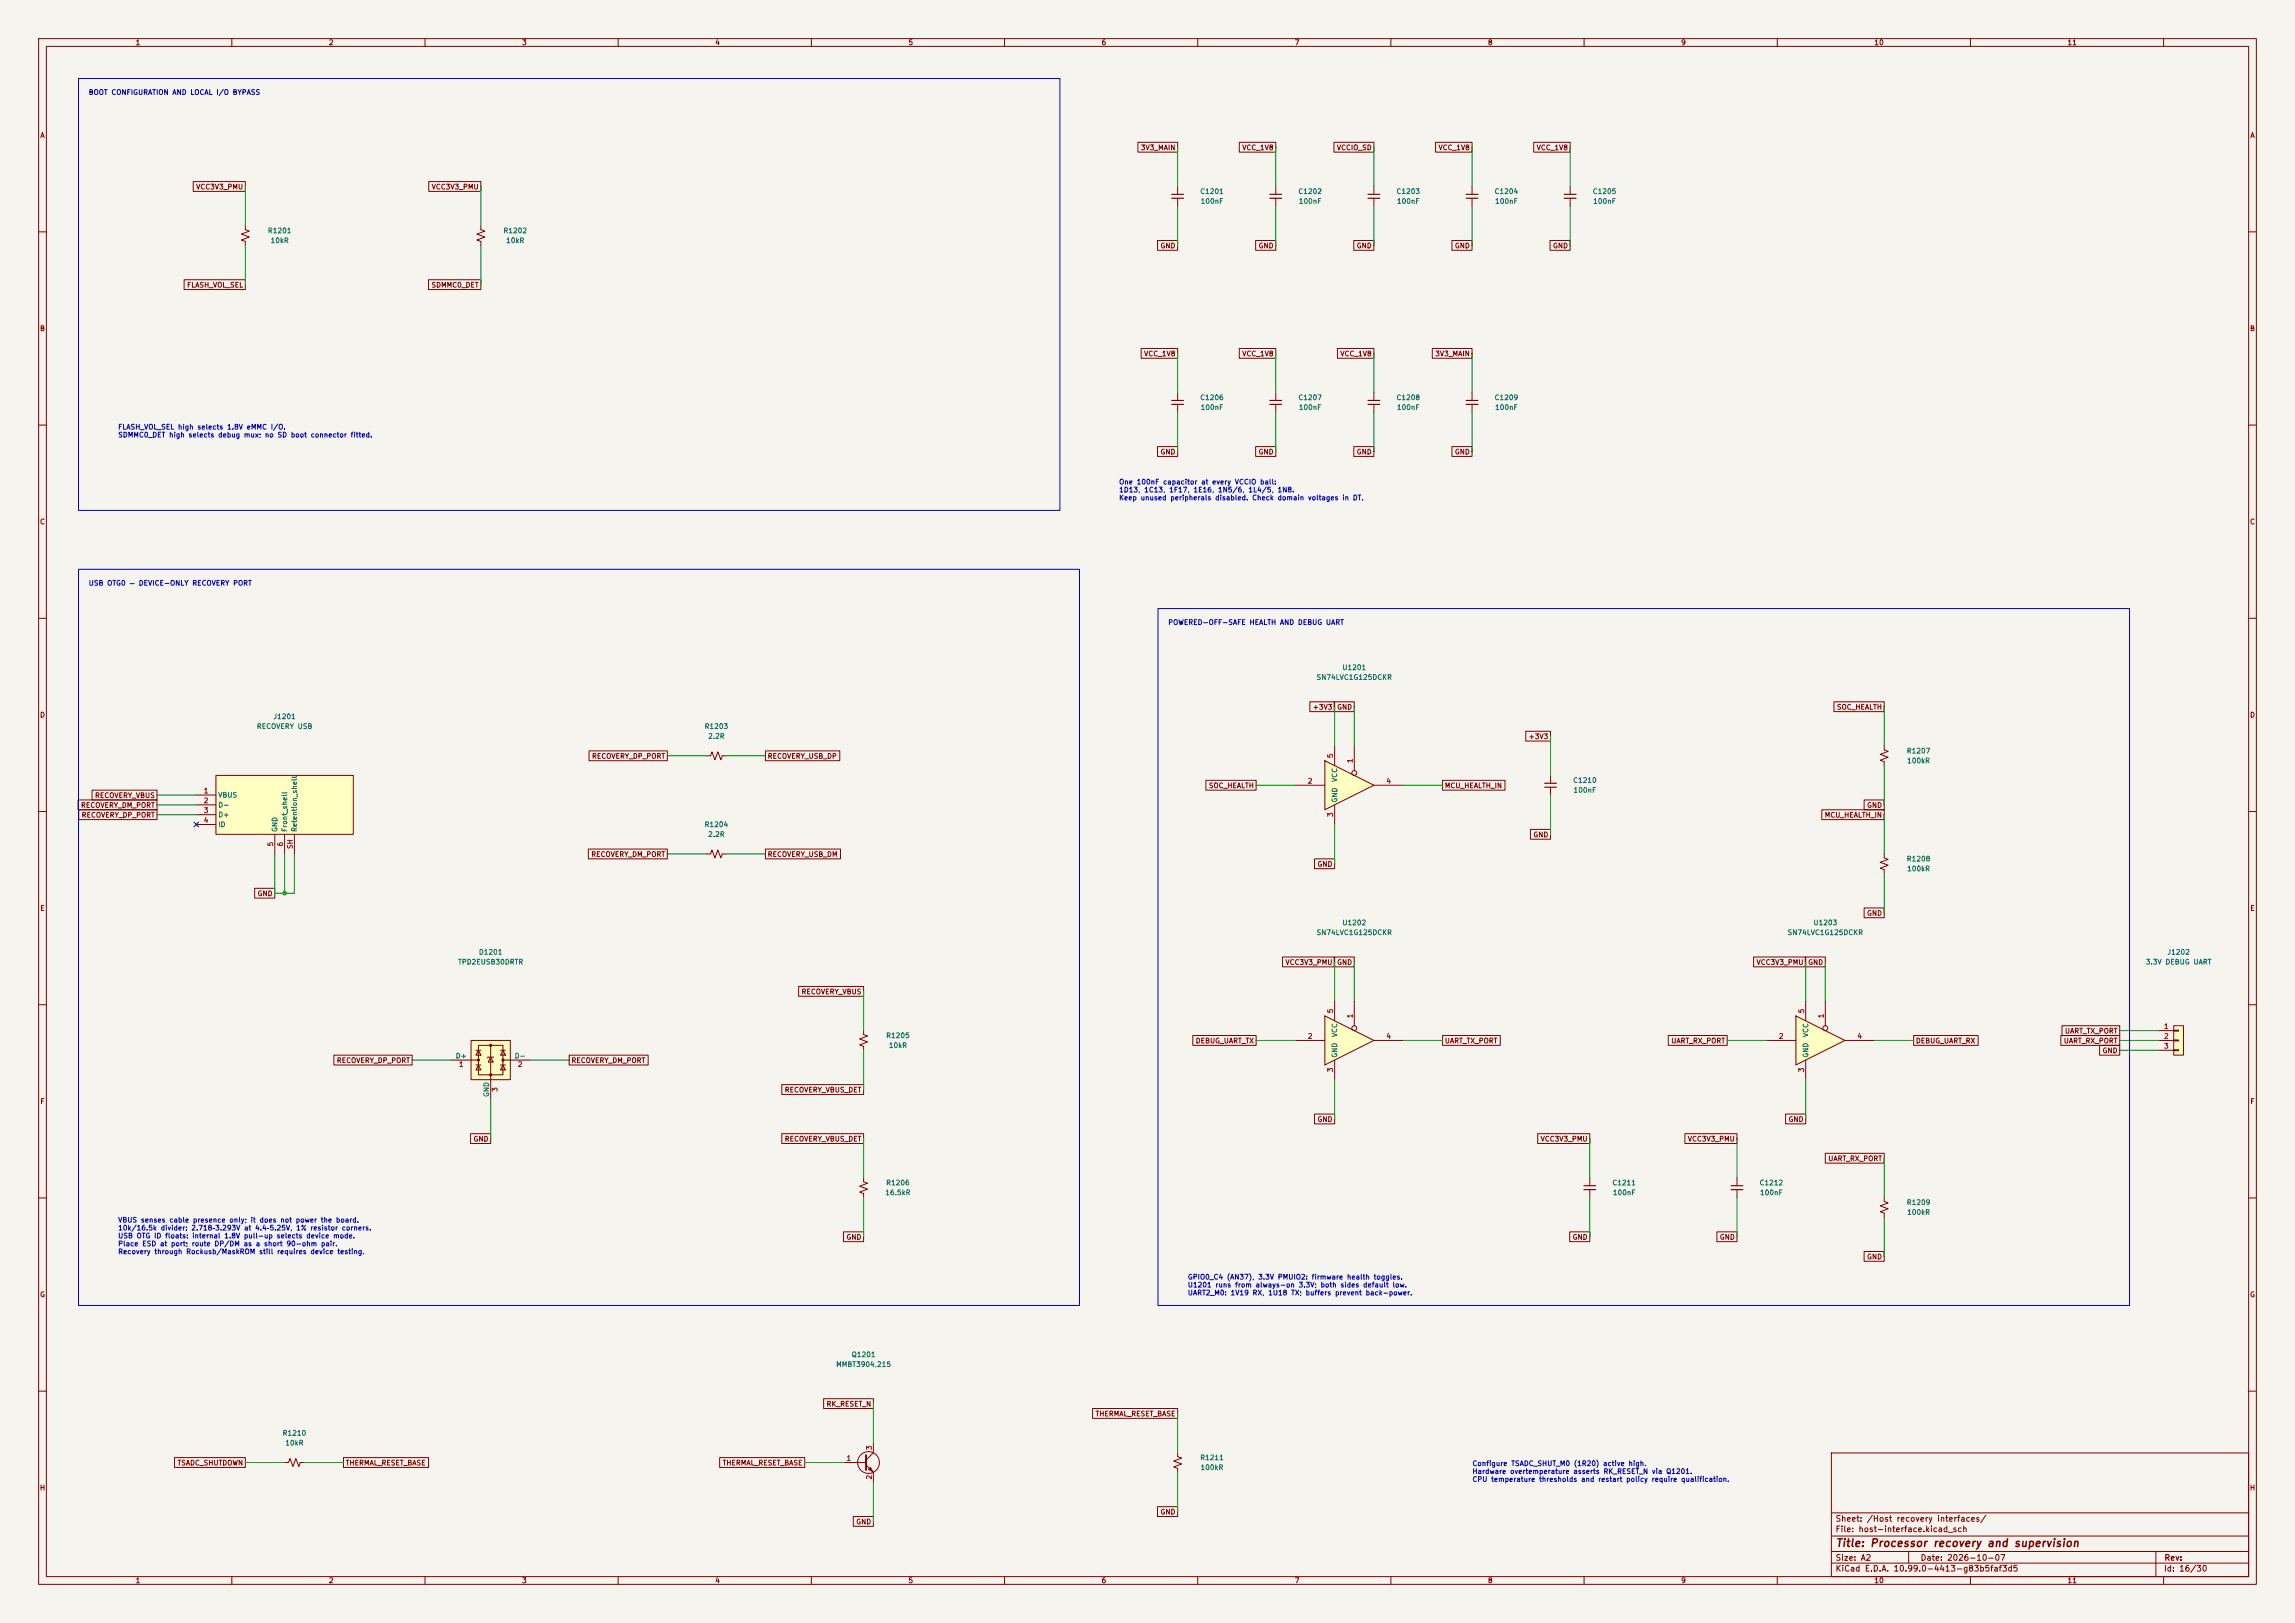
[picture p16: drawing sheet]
<svg xmlns="http://www.w3.org/2000/svg" width="594mm" height="420mm" viewBox="0 0 594 420" stroke-linecap="round" stroke-linejoin="round" font-family="sans-serif">
<defs><g id="words">
<text font-size="2" fill="#840000" x="475" y="400.8">Title: Processor recovery and supervision</text>
<g font-size="1.5" fill="#840000">
<text x="475" y="394.1">Sheet: /Host recovery interfaces/</text>
<text x="475" y="396.8">File: host-interface.kicad_sch</text>
<text x="475" y="407">KiCad E.D.A. 10.99.0-4413-g83b5faf3d5</text>
<text x="475" y="404.2">Size: A2</text>
<text x="497" y="404.2">Date: 2026-10-07</text>
<text x="560" y="407">Id: 16/30</text>
<text x="560.1" y="404.2">Rev:</text>
</g>
<g font-size="1.3" fill="#840000">
<text x="35" y="12">1</text>
<text x="85" y="12">2</text>
<text x="135" y="12">3</text>
<text x="185" y="12">4</text>
<text x="235" y="12">5</text>
<text x="285" y="12">6</text>
<text x="335" y="12">7</text>
<text x="385" y="12">8</text>
<text x="435" y="12">9</text>
<text x="485" y="12">10</text>
<text x="535" y="12">11</text>
<text x="10.3" y="36">A</text>
<text x="582.3" y="36">A</text>
<text x="295.1" y="39.2">3V3_MAIN</text>
<text x="321.4" y="39.2">VCC_1V8</text>
<text x="345.9" y="39.2">VCCIO_SD</text>
<text x="372.2" y="39.2">VCC_1V8</text>
<text x="397.6" y="39.2">VCC_1V8</text>
<text x="50.6" y="49.3">VCC3V3_PMU</text>
<text x="111.6" y="49.3">VCC3V3_PMU</text>
<text x="300.2" y="64.6">GND</text>
<text x="325.6" y="64.6">GND</text>
<text x="351" y="64.6">GND</text>
<text x="376.4" y="64.6">GND</text>
<text x="401.8" y="64.6">GND</text>
<text x="48.3" y="74.7">FLASH_VOL_SEL</text>
<text x="111.5" y="74.7">SDMMC0_DET</text>
<text x="10.2" y="86">B</text>
<text x="582.2" y="86">B</text>
<text x="296" y="92.5">VCC_1V8</text>
<text x="321.4" y="92.5">VCC_1V8</text>
<text x="346.8" y="92.5">VCC_1V8</text>
<text x="371.3" y="92.5">3V3_MAIN</text>
<text x="300.2" y="117.9">GND</text>
<text x="325.6" y="117.9">GND</text>
<text x="351" y="117.9">GND</text>
<text x="376.4" y="117.9">GND</text>
<text x="10.2" y="136">C</text>
<text x="582.2" y="136">C</text>
<text x="10.2" y="186">D</text>
<text x="339.7" y="183.9">+3V3</text>
<text x="345.9" y="183.9">GND</text>
<text x="475.3" y="183.9">SOC_HEALTH</text>
<text x="582.2" y="186">D</text>
<text x="395.5" y="191.6">+3V3</text>
<text x="153.1" y="196.6">RECOVERY_DP_PORT</text>
<text x="198.6" y="196.6">RECOVERY_USB_DP</text>
<text x="20.8" y="209.3">RECOVERY_DM_PORT</text>
<text x="24.5" y="206.8">RECOVERY_VBUS</text>
<text x="312.7" y="204.3">SOC_HEALTH</text>
<text x="373.8" y="204.3">MCU_HEALTH_IN</text>
<text x="483.1" y="209.3">GND</text>
<text x="21" y="211.9">RECOVERY_DP_PORT</text>
<text x="472.2" y="211.9">MCU_HEALTH_IN</text>
<text x="396.7" y="217">GND</text>
<text x="152.9" y="222">RECOVERY_DM_PORT</text>
<text x="198.6" y="222">RECOVERY_USB_DM</text>
<text x="340.9" y="224.6">GND</text>
<text x="66.5" y="232.2">GND</text>
<text x="10.3" y="236">E</text>
<text x="483.1" y="237.3">GND</text>
<text x="582.3" y="236">E</text>
<text x="332.6" y="250">VCC3V3_PMU</text>
<text x="345.9" y="250">GND</text>
<text x="454.5" y="250">VCC3V3_PMU</text>
<text x="467.9" y="250">GND</text>
<text x="207.3" y="257.6">RECOVERY_VBUS</text>
<text x="534.3" y="267.8">UART_TX_PORT</text>
<text x="87" y="275.4">RECOVERY_DP_PORT</text>
<text x="147.8" y="275.4">RECOVERY_DM_PORT</text>
<text x="309.4" y="270.3">DEBUG_UART_TX</text>
<text x="373.8" y="270.3">UART_TX_PORT</text>
<text x="432.4" y="270.3">UART_RX_PORT</text>
<text x="495.7" y="270.3">DEBUG_UART_RX</text>
<text x="534" y="270.3">UART_RX_PORT</text>
<text x="544.1" y="272.8">GND</text>
<text x="10.3" y="286">F</text>
<text x="203" y="283">RECOVERY_VBUS_DET</text>
<text x="582.3" y="286">F</text>
<text x="340.9" y="290.6">GND</text>
<text x="462.8" y="290.6">GND</text>
<text x="122.4" y="295.7">GND</text>
<text x="203" y="295.7">RECOVERY_VBUS_DET</text>
<text x="398.6" y="295.7">VCC3V3_PMU</text>
<text x="436.7" y="295.7">VCC3V3_PMU</text>
<text x="473.1" y="300.8">UART_RX_PORT</text>
<text x="218.9" y="321.1">GND</text>
<text x="406.9" y="321.1">GND</text>
<text x="445" y="321.1">GND</text>
<text x="483.1" y="326.2">GND</text>
<text x="10.2" y="336">G</text>
<text x="582.2" y="336">G</text>
<text x="213.8" y="364.3">RK_RESET_N</text>
<text x="283.4" y="366.8">THERMAL_RESET_BASE</text>
<text x="45.8" y="379.5">TSADC_SHUTDOWN</text>
<text x="89.3" y="379.5">THERMAL_RESET_BASE</text>
<text x="186.9" y="379.5">THERMAL_RESET_BASE</text>
<text x="10.2" y="386">H</text>
<text x="582.2" y="386">H</text>
<text x="221.5" y="394.8">GND</text>
<text x="300.2" y="392.2">GND</text>
<text x="35" y="410">1</text>
<text x="85" y="410">2</text>
<text x="135" y="410">3</text>
<text x="185" y="410">4</text>
<text x="235" y="410">5</text>
<text x="285" y="410">6</text>
<text x="335" y="410">7</text>
<text x="385" y="410">8</text>
<text x="435" y="410">9</text>
<text x="485" y="410">10</text>
<text x="535" y="410">11</text>
</g>
<g font-size="1.3" fill="#0000c2">
<text x="22.8" y="24.8">BOOT CONFIGURATION AND LOCAL I/O BYPASS</text>
<text x="30.5" y="111.5">FLASH_VOL_SEL high selects 1.8V eMMC I/O.</text>
<text x="30.5" y="113.5">SDMMC0_DET high selects debug mux; no SD boot connector fitted.</text>
<text x="289.5" y="125.7">One 100nF capacitor at every VCCIO ball:</text>
<text x="289.5" y="127.7">1D13, 1C13, 1F17, 1E16, 1N5/6, 1L4/5, 1N8.</text>
<text x="289.5" y="129.8">Keep unused peripherals disabled. Check domain voltages in DT.</text>
<text x="22.8" y="151.8">USB OTG0 — DEVICE-ONLY RECOVERY PORT</text>
<text x="302.2" y="162">POWERED-OFF-SAFE HEALTH AND DEBUG UART</text>
<text x="30.5" y="316.7">VBUS senses cable presence only; it does not power the board.</text>
<text x="30.5" y="318.7">10k/16.5k divider: 2.718–3.293V at 4.4–5.25V, 1% resistor corners.</text>
<text x="30.5" y="320.8">USB OTG ID floats: internal 1.8V pull-up selects device mode.</text>
<text x="30.5" y="322.8">Place ESD at port; route DP/DM as a short 90-ohm pair.</text>
<text x="30.5" y="324.8">Recovery through Rockusb/MaskROM still requires device testing.</text>
<text x="307.3" y="331.4">GPIO0_C4 (AN37), 3.3V PMUIO2: firmware health toggles.</text>
<text x="307.3" y="333.5">U1201 runs from always-on 3.3V; both sides default low.</text>
<text x="307.3" y="335.5">UART2_M0: 1V19 RX, 1U18 TX; buffers prevent back-power.</text>
<text x="381" y="379.7">Configure TSADC_SHUT_M0 (1R20) active high.</text>
<text x="381" y="381.7">Hardware overtemperature asserts RK_RESET_N via Q1201.</text>
<text x="381" y="383.8">CPU temperature thresholds and restart policy require qualification.</text>
</g>
<g font-size="1.3" fill="#006464">
<text x="310.5" y="50.5">C1201</text>
<text x="310.6" y="53">100nF</text>
<text x="335.9" y="50.5">C1202</text>
<text x="336" y="53">100nF</text>
<text x="361.3" y="50.5">C1203</text>
<text x="361.4" y="53">100nF</text>
<text x="386.7" y="50.5">C1204</text>
<text x="386.8" y="53">100nF</text>
<text x="412.1" y="50.5">C1205</text>
<text x="412.2" y="53">100nF</text>
<text x="69.2" y="60.7">R1201</text>
<text x="69.9" y="63.2">10kR</text>
<text x="130.2" y="60.7">R1202</text>
<text x="130.9" y="63.2">10kR</text>
<text x="310.5" y="103.8">C1206</text>
<text x="310.6" y="106.4">100nF</text>
<text x="335.9" y="103.8">C1207</text>
<text x="336" y="106.4">100nF</text>
<text x="361.3" y="103.8">C1208</text>
<text x="361.4" y="106.4">100nF</text>
<text x="386.7" y="103.8">C1209</text>
<text x="386.8" y="106.4">100nF</text>
<text x="347.3" y="173.7">U1201</text>
<text x="340.6" y="176.2">SN74LVC1G125DCKR</text>
<text x="66.3" y="188.9">RECOVERY USB</text>
<text x="70.6" y="186.4">J1201</text>
<text x="182.2" y="188.9">R1203</text>
<text x="183.1" y="191.5">2.2R</text>
<text x="493.4" y="195.3">R1207</text>
<text x="493.5" y="197.8">100kR</text>
<text x="346.4" y="202.5" transform="rotate(-90 346.4 202.5)">VCC</text>
<text x="407" y="202.9">C1210</text>
<text x="56.4" y="206.7">VBUS</text>
<text x="56.4" y="209.2">D-</text>
<text x="346.4" y="207.8" transform="rotate(-90 346.4 207.8)">GND</text>
<text x="407.1" y="205.4">100nF</text>
<text x="56.4" y="211.8">D+</text>
<text x="56.4" y="214.3">ID</text>
<text x="72.1" y="215.4" transform="rotate(-90 72.1 215.4)">GND</text>
<text x="74.6" y="215.4" transform="rotate(-90 74.6 215.4)">Front_shell</text>
<text x="77.2" y="215.4" transform="rotate(-90 77.2 215.4)">Retention_shell</text>
<text x="182.2" y="214.3">R1204</text>
<text x="183.1" y="216.9">2.2R</text>
<text x="493.4" y="223.2">R1208</text>
<text x="493.5" y="225.8">100kR</text>
<text x="347.3" y="239.7">U1202</text>
<text x="469.2" y="239.7">U1203</text>
<text x="340.6" y="242.3">SN74LVC1G125DCKR</text>
<text x="462.5" y="242.3">SN74LVC1G125DCKR</text>
<text x="118.4" y="249.9">TPD2EUSB30DRTR</text>
<text x="123.8" y="247.3">D1201</text>
<text x="555.3" y="249.9">3.3V DEBUG UART</text>
<text x="560.9" y="247.3">J1202</text>
<text x="229.2" y="268.9">R1205</text>
<text x="346.4" y="268.5" transform="rotate(-90 346.4 268.5)">VCC</text>
<text x="468.3" y="268.5" transform="rotate(-90 468.3 268.5)">VCC</text>
<text x="117.8" y="274.2">D+</text>
<text x="133.1" y="274.2">D-</text>
<text x="229.9" y="271.5">10kR</text>
<text x="346.4" y="273.8" transform="rotate(-90 346.4 273.8)">GND</text>
<text x="468.3" y="273.8" transform="rotate(-90 468.3 273.8)">GND</text>
<text x="126.9" y="284" transform="rotate(-90 126.9 284)">GND</text>
<text x="229" y="309.6">16.5kR</text>
<text x="229.2" y="307">R1206</text>
<text x="417.2" y="307">C1211</text>
<text x="417.3" y="309.6">100nF</text>
<text x="455.3" y="307">C1212</text>
<text x="455.4" y="309.6">100nF</text>
<text x="493.4" y="312.1">R1209</text>
<text x="493.5" y="314.7">100kR</text>
<text x="220.3" y="351.5">Q1201</text>
<text x="216.3" y="354">MMBT3904,215</text>
<text x="73" y="371.8">R1210</text>
<text x="73.7" y="374.3">10kR</text>
<text x="310.5" y="378.2">R1211</text>
<text x="310.6" y="380.7">100kR</text>
</g>
<g font-size="1.3" fill="#a90000">
<text x="345.3" y="196.3" transform="rotate(-90 345.3 196.3)">5</text>
<text x="350.4" y="197.6" transform="rotate(-90 350.4 197.6)">1</text>
<text x="338.4" y="203.1">2</text>
<text x="358.7" y="203.1">4</text>
<text x="52.6" y="205.6">1</text>
<text x="52.6" y="208.1">2</text>
<text x="52.6" y="210.7">3</text>
<text x="52.6" y="213.2">4</text>
<text x="345.3" y="211.6" transform="rotate(-90 345.3 211.6)">3</text>
<text x="71" y="219.2" transform="rotate(-90 71 219.2)">5</text>
<text x="73.5" y="219.2" transform="rotate(-90 73.5 219.2)">6</text>
<text x="76.1" y="219.8" transform="rotate(-90 76.1 219.8)">SH</text>
<text x="345.3" y="262.4" transform="rotate(-90 345.3 262.4)">5</text>
<text x="350.4" y="263.6" transform="rotate(-90 350.4 263.6)">1</text>
<text x="467.2" y="262.4" transform="rotate(-90 467.2 262.4)">5</text>
<text x="472.3" y="263.6" transform="rotate(-90 472.3 263.6)">1</text>
<text x="338.4" y="269.1">2</text>
<text x="358.7" y="269.1">4</text>
<text x="460.3" y="269.1">2</text>
<text x="480.6" y="269.1">4</text>
<text x="560" y="266.6">1</text>
<text x="560" y="269.1">2</text>
<text x="560" y="271.6">3</text>
<text x="118.6" y="276.4">1</text>
<text x="133.9" y="276.4">2</text>
<text x="345.3" y="277.6" transform="rotate(-90 345.3 277.6)">3</text>
<text x="467.2" y="277.6" transform="rotate(-90 467.2 277.6)">3</text>
<text x="129.1" y="282.7" transform="rotate(-90 129.1 282.7)">3</text>
<text x="225.9" y="375.4" transform="rotate(-90 225.9 375.4)">3</text>
<text x="219" y="378.3">1</text>
<text x="225.9" y="383" transform="rotate(-90 225.9 383)">2</text>
</g>
</g></defs>
<path d="M0 0h594v420h-594z" fill="#f5f4ef" stroke="#f5f4ef" stroke-width=".26"/>
<g fill="none" stroke="#840000" stroke-width=".26">
<path d="M10 10h574v400h-574zM12 12h570v396h-570zM60 10v2M110 10v2M160 10v2M210 10v2M260 10v2M310 10v2M360 10v2M410 10v2M460 10v2M510 10v2"/>
<path d="M560 10v2M10 60h2M582 60h2M10 110h2M582 110h2M10 160h2M582 160h2M10 210h2M582 210h2M10 260h2M582 260h2M10 310h2"/>
<path d="M223.5 304.8v1l1 .4-2 .8 2 .7-2 .8 1 .4v1M449.6 304.8v2M449.6 307.8v2.1M487.7 309.9v1l1 .4-2 .7 2 .8-2 .8 1 .3v1.1M582 310h2M10 360h2M73.7 378.5h1l.4-1.1 .7 2.1 .8-2.1 .7 2.1 .4-1h1M218.4 378.5h5.8M224.2 379.1l1.9 1.9v2.5M226.1 373.4v2.5l-1.9 1.9M304.8 375.9v1l1 .4-2 .8 2 .7-2 .8 1 .4v1M474 376h108v32h-108z"/>
<path d="M582 360h2M474 397.5h108M474 391.5h108M60 408v2M110 408v2M160 408v2M210 408v2M260 408v2M310 408v2M360 408v2M410 408v2M460 408v2"/>
<path d="M474 404.5h108M474 401.5h108M494 401.5v3M510 408v2M558 401.5v6.5M560 408v2"/>
<circle cx="224.8" cy="378.5" r="2.82"/>
</g>
<path d="M448.1 306.8h3M448.1 307.8h3" fill="none" stroke="#840000" stroke-width=".3"/>
<path d="M224.2 376.6v3.8" fill="none" stroke="#840000" stroke-width=".51"/>
<path d="M224.8 380.2l.5-.5 .5 1z" fill="#840000" stroke="#840000" stroke-width=".26"/>
<path d="M342.9 196.9l12.7 6.3-12.7 6.4z" fill="#ffffc2"/>
<g fill="none" stroke="#840000" stroke-width=".26">
<path d="M63.5 58.4v1l1 .4-2 .8 2 .7-2 .8 1 .4v1M124.5 58.4v1l1 .4-2.1 .8 2.1 .7-2.1 .8 1.1 .4v1M342.9 196.9l12.7 6.3-12.7 6.4zM345.4 193v5.1M350.5 193v6.4M487.7 193v1.1l1 .3-2 .8 2 .8-2 .7 1 .4v1M335.3 203.2h7.6M345.4 208.3v5.1M355.6 203.2h7.6M401.3 200.7v2M401.3 203.7v2M487.7 221v1l1 .4-2 .7 2 .8-2 .8 1 .3v1.1"/>
<circle cx="350.5" cy="200" r=".63"/>
</g>
<path d="M399.8 202.7h3M399.8 203.7h3" fill="none" stroke="#840000" stroke-width=".3"/>
<path d="M342.9 262.9l12.7 6.3-12.7 6.4z" fill="#ffffc2"/>
<g fill="none" stroke="#840000" stroke-width=".26">
<path d="M345.4 259.1v5.1M350.5 259.1v6.3M335.3 269.2h7.6M342.9 262.9l12.7 6.3-12.7 6.4zM345.4 274.3v5.1M355.6 269.2h7.6"/>
<circle cx="350.5" cy="266.1" r=".63"/>
</g>
<path d="M562.6 265.4h2.5v7.7h-2.5z" fill="#ffffc2"/>
<path d="M558.8 266.7h3.8M558.8 269.2h3.8M558.8 271.8h3.8M562.6 265.4h2.5v7.7h-2.5zM562.6 266.6h1.3v.2h-1.3zM562.6 269.1h1.3v.3h-1.3zM562.6 271.7h1.3v.2h-1.3z" fill="none" stroke="#840000" stroke-width=".26"/>
<path d="M464.8 262.9l12.7 6.3-12.7 6.4z" fill="#ffffc2"/>
<g fill="none" stroke="#840000" stroke-width=".26">
<path d="M304.8 48.3v2M304.8 51.3v2M330.2 48.3v2M330.2 51.3v2M355.6 48.3v2M355.6 51.3v2M381 48.3v2M381 51.3v2M406.4 48.3v2M406.4 51.3v2M304.8 101.6v2M304.8 104.6v2.1"/>
<path d="M330.2 101.6v2M330.2 104.6v2.1M355.6 101.6v2M355.6 104.6v2.1M381 101.6v2M381 104.6v2.1M182.9 195.6h1l.4-1 .7 2 .8-2 .8 2 .3-1h1.1M467.4 259.1v5.1M472.4 259.1v6.3M223.5 266.7v1l1 .4-2 .8 2 .7-2 .8 1 .4v1M457.2 269.2h7.6M464.8 262.9l12.7 6.3-12.7 6.4z"/>
<path d="M467.4 274.3v5.1M477.5 269.2h7.6M411.5 304.8v2M411.5 307.8v2.1"/>
<circle cx="472.4" cy="266.1" r=".63"/>
</g>
<g fill="none" stroke="#840000" stroke-width=".3">
<path d="M303.3 50.3h3M303.3 51.3h3M328.7 50.3h3M328.7 51.3h3M354.1 50.3h3M354.1 51.3h3M379.5 50.3h3M379.5 51.3h3M404.9 50.3h3M404.9 51.3h3M303.3 103.6h3M303.3 104.6h3"/>
<path d="M328.7 103.6h3M328.7 104.6h3M354.1 103.6h3M354.1 104.6h3M379.5 103.6h3M379.5 104.6h3M410 306.8h3M410 307.8h3"/>
</g>
<path d="M55.9 200.7h35.5v15.2h-35.5z" fill="#ffffc2"/>
<path d="M50.8 205.7h5.1M50.8 208.3h5.1M50.8 210.8h5.1M50.8 213.4h5.1M55.9 200.7h35.5v15.2h-35.5zM71.1 215.9v5.1M73.7 215.9v5.1M76.2 215.9v5.1M182.9 221h1l.4-1 .7 2 .8-2 .8 2 .3-1h1.1" fill="none" stroke="#840000" stroke-width=".26"/>
<path d="M121.9 269.2h10.2v10.2h-10.2z" fill="#ffffc2"/>
<g fill="none" stroke="#840000" stroke-width=".26">
<path d="M294.5 36.8h10.3v2.6h-10.3zM320.8 36.8h9.4v2.6h-9.4zM345.3 36.8h10.3v2.6h-10.3zM371.6 36.8h9.4v2.6h-9.4zM397 36.8h9.4v2.6h-9.4zM50 47h13.5v2.5h-13.5zM111 47h13.5v2.5h-13.5zM47.7 72.4h15.8v2.5h-15.8zM110.9 72.4h13.6v2.5h-13.6zM299.6 62.2h5.2v2.6h-5.2zM325 62.2h5.2v2.6h-5.2zM350.4 62.2h5.2v2.6h-5.2z"/>
<path d="M375.8 62.2h5.2v2.6h-5.2zM401.2 62.2h5.2v2.6h-5.2zM295.4 90.2h9.4v2.5h-9.4zM320.8 90.2h9.4v2.5h-9.4zM346.2 90.2h9.4v2.5h-9.4zM370.7 90.2h10.3v2.5h-10.3zM299.6 115.6h5.2v2.5h-5.2zM325 115.6h5.2v2.5h-5.2zM350.4 115.6h5.2v2.5h-5.2zM375.8 115.6h5.2v2.5h-5.2zM152.5 194.3h20.2v2.6h-20.2zM198.1 194.3h19.3v2.6h-19.3z"/>
<path d="M339 181.6h6.4v2.6h-6.4zM345.3 181.6h5.2v2.6h-5.2zM394.9 189.2h6.4v2.6h-6.4zM474.7 181.6h13v2.6h-13zM20.2 207h20.4v2.6h-20.4zM20.4 209.5h20.2v2.6h-20.2zM23.8 204.5h16.8v2.5h-16.8zM152.3 219.7h20.4v2.6h-20.4zM198.1 219.7h19.4v2.6h-19.4zM312.1 201.9h13v2.6h-13zM373.4 201.9h16.1v2.6h-16.1zM396.1 214.6h5.2v2.6h-5.2z"/>
<path d="M471.5 209.5h16.2v2.6h-16.2zM482.5 207h5.2v2.6h-5.2zM65.9 229.9h5.2v2.5h-5.2zM340.2 222.2h5.2v2.6h-5.2zM482.5 234.9h5.2v2.6h-5.2zM206.7 255.3h16.8v2.5h-16.8zM332 247.6h13.4v2.6h-13.4zM345.3 247.6h5.2v2.6h-5.2zM453.9 247.6h13.5v2.6h-13.5zM467.2 247.6h5.2v2.6h-5.2zM86.4 273h20.3v2.6h-20.3zM116.8 274.3h7"/>
<path d="M121.9 269.2h10.2v10.2h-10.2zM123.2 271.8h1.3M123.2 275.6h1.3M123.8 270.5h6.4v7.6h-6.4zM123.8 271.8l.7 1.3h-1.3zM123.8 275.6l.7 1.3h-1.3zM127 273.6l.6 1.2h-1.2zM127 270.5v14M127.8 273.6h-1.6v.2M129.5 271.8h1.3M129.5 275.6h1.3M130.2 271.8l.6 1.3h-1.3z"/>
<path d="M130.2 275.6l.6 1.3h-1.3zM130.2 274.3h7M147.3 273h20.5v2.6h-20.5zM308.7 268h16.4v2.5h-16.4zM373.4 268h14.9v2.5h-14.9zM431.8 268h15.2v2.5h-15.2zM495.3 268h16.7v2.5h-16.7zM533.4 268h15.2v2.5h-15.2zM533.7 265.4h14.9v2.6h-14.9zM543.4 270.5h5.2v2.6h-5.2zM121.8 293.4h5.2v2.5h-5.2zM202.3 280.7h21.2v2.5h-21.2z"/>
<path d="M202.3 293.4h21.2v2.5h-21.2zM340.2 288.3h5.2v2.5h-5.2zM398 293.4h13.5v2.5h-13.5zM436.1 293.4h13.5v2.5h-13.5zM462.2 288.3h5.2v2.5h-5.2zM472.4 298.4h15.3v2.6h-15.3zM218.3 318.8h5.2v2.5h-5.2zM406.3 318.8h5.2v2.5h-5.2zM444.4 318.8h5.2v2.5h-5.2zM482.5 323.8h5.2v2.6h-5.2zM45.2 377.2h18.3v2.5h-18.3zM88.9 377.2h22v2.5h-22z"/>
<path d="M186.3 377.2h22v2.5h-22zM213.2 361.9h12.9v2.6h-12.9zM282.8 364.5h22v2.5h-22zM220.9 392.4h5.2v2.6h-5.2zM299.6 389.9h5.2v2.5h-5.2z"/>
</g>
<g fill="#840000" stroke="#840000" stroke-width=".26">
<circle cx="123.8" cy="274.3" r=".28"/>
<circle cx="127" cy="270.5" r=".28"/>
<circle cx="127" cy="278.1" r=".28"/>
<circle cx="130.2" cy="274.3" r=".28"/>
</g>
<g fill="none" stroke="#009600" stroke-width=".26">
<path d="M304.8 38.1v10.2M330.2 38.1v10.2M355.6 38.1v10.2M381 38.1v10.2M406.4 38.1v10.2M63.5 48.3v10.1M124.5 48.3v10.1M304.8 53.3v10.2M330.2 53.3v10.2M355.6 53.3v10.2M381 53.3v10.2M406.4 53.3v10.2"/>
<path d="M63.5 63.5v10.2M124.5 63.5v10.2M304.8 91.4v10.2M330.2 91.4v10.2M355.6 91.4v10.2M381 91.4v10.2M304.8 106.7v10.1M330.2 106.7v10.1M355.6 106.7v10.1M381 106.7v10.1M172.7 195.6h10.2M188 195.6h10.1"/>
<path d="M345.4 182.9v10.1M350.5 182.9v10.1M401.3 190.5v10.2M487.7 182.9v10.1M487.7 198.1v10.2M40.6 210.8h10.2M40.6 205.7h10.2M40.6 208.3h10.2M325.1 203.2h10.2M345.4 213.4v10.1M363.2 203.2h10.2M401.3 205.7v10.2"/>
<path d="M487.7 210.8v10.2M71.1 221v10.1h5.1v-10.1M73.7 221v10.1M172.7 221h10.2M188 221h10.1M487.7 226.1v10.1M223.5 256.5v10.2M345.4 248.9v10.2M350.5 248.9v10.2M467.4 248.9v10.2M472.4 248.9v10.2M106.7 274.3h10.1"/>
<path d="M137.2 274.3h10.1M223.5 271.8v10.1M325.1 269.2h10.2M345.4 279.4v10.2M363.2 269.2h10.2M447 269.2h10.2M467.4 279.4v10.2M485.1 269.2h10.2M548.6 266.7h10.2M548.6 271.8h10.2M548.6 269.2h10.2M127 284.5v10.1"/>
<path d="M223.5 294.6v10.2M411.5 294.6v10.2M449.6 294.6v10.2M487.7 299.7v10.2M223.5 309.9v10.1M411.5 309.9v10.1M449.6 309.9v10.1M487.7 315v10.1M63.5 378.5h10.2M78.7 378.5h10.2M208.3 378.5h10.1M226.1 363.2v10.2"/>
<path d="M304.8 365.8v10.1M226.1 383.5v10.2M304.8 381v10.2"/>
</g>
<path d="M50.2 212.8l1.2 1.2M51.4 212.8l-1.2 1.2" fill="none" stroke="#000084" stroke-width=".26"/>
<path d="M20.3 20.3h254v111.8h-254zM20.3 147.3h259.1v190.5h-259.1zM299.7 157.5h251.5v180.3h-251.5z" fill="none" stroke="#0000c2" stroke-width=".26"/>
<circle cx="73.7" cy="231.1" r=".46" fill="#009600" stroke="#009600" stroke-width=".26"/>
<use href="#words"/>
</svg>
